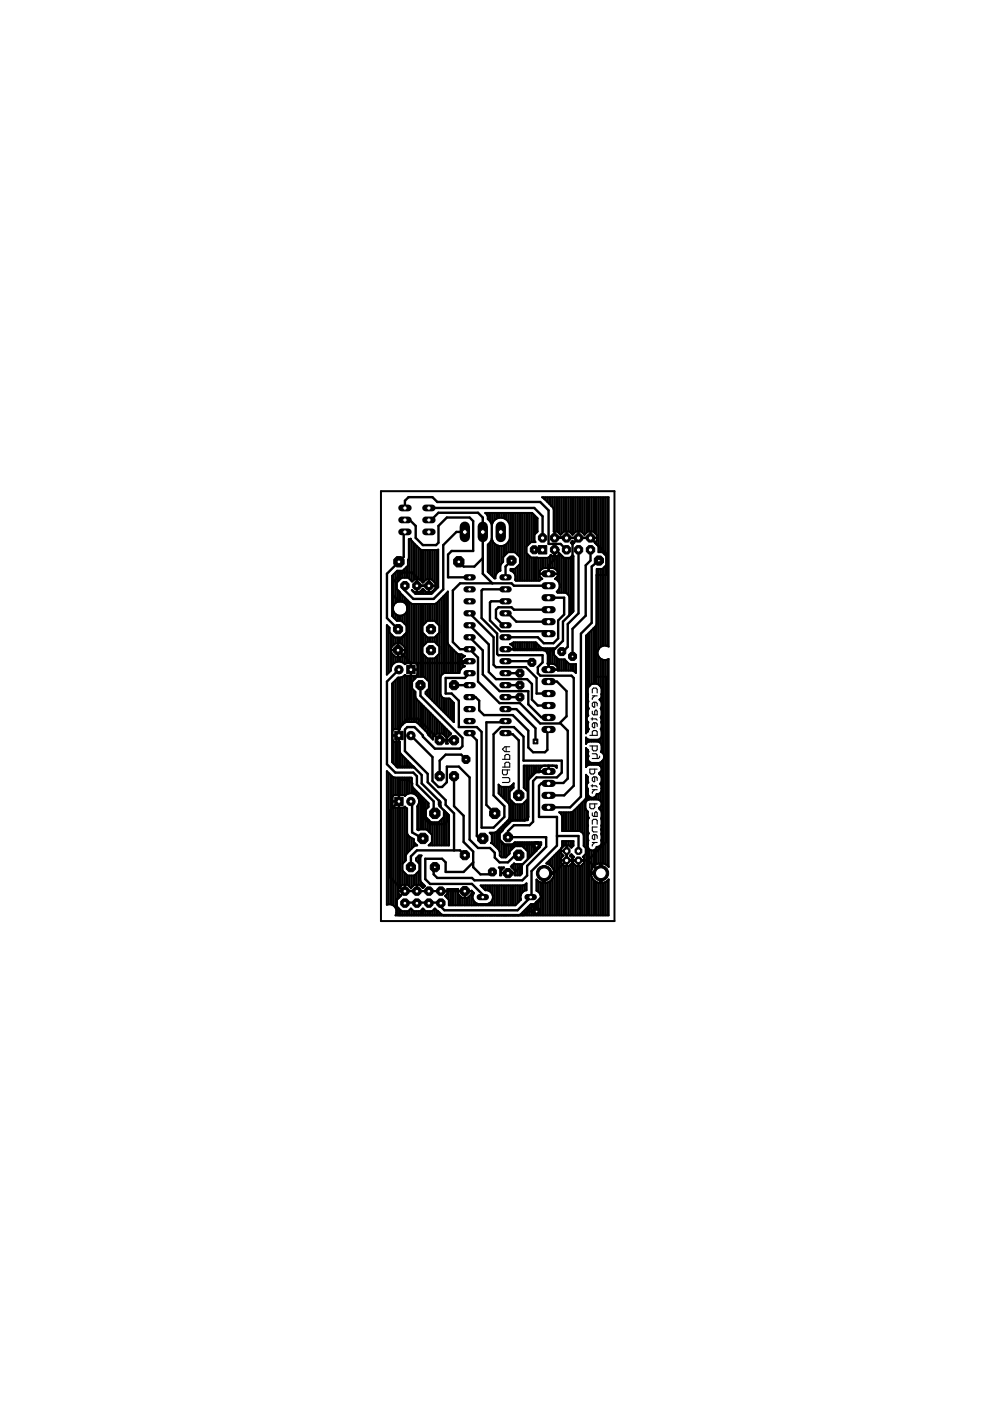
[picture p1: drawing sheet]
<svg xmlns="http://www.w3.org/2000/svg" width="210mm" height="297mm" viewBox="0 0 210 297" stroke-linecap="round" stroke-linejoin="round" font-family="sans-serif">
<g fill="none" stroke="#000" stroke-width=".23">
<path d="M107.3 158.3v1.1M108.1 158.3h-1.1l-.5 .6 .5 .5h1.1M125.1 155.9h1.5v-.7l-.2-.3h-.6l-.2 .3v.7M125.1 158.2h1.5v.7l-.2 .3h-.6l-.2-.3v-.7M125.3 152.4h1.1l.2 .3M125.6 146.9v-.7l.2-.3h.6l.2 .3v.7M125.6 150.8v.5l.2 .3h.8v-.8l-.2-.3-.3 .3v.8M125.6 152.2v.5M125.6 159.8h.8l.2 .3v.7M125.6 147.5h1M126.1 147.5l-.5 .5v.3M126.1 148.9v1h-.3l-.2-.2v-.6l.2-.2h.6l.2 .2v.6"/>
<path d="M126.1 153.2v1.1h-.3l-.2-.3v-.5l.2-.3h.6l.2 .3v.5M106.5 161h1.6v-.8l-.3-.2h-.5l-.3 .2v.8M106.5 162.6h1.6v-.7l-.3-.3h-.5l-.3 .3v.7M106.5 164.9h1.3l.3 .2v.6l-.3 .2h-1.3M107.6 163.2v.8l-.3 .3h-.5l-.3-.3v-.8h1.6M125.3 166.6h1.1l.2 .3M125.6 166.3v.6M125.6 172.3v.5l.2 .3h.8v-.8l-.2-.2-.3 .2v.8M125.6 174.8v-.8l.2-.3h.6l.2 .3v.8M125.6 167.4h1M125.6 178.6h1M126.1 164.7v1h-.3l-.2-.2v-.5l.2-.3h.6l.2 .3v.5"/>
<path d="M126.1 167.4l-.5 .6v.2M126.1 177v1h-.3l-.2-.2v-.6l.2-.2h.6l.2 .2v.6M126.1 178.6l-.5 .5v.3M126.1 163.1v.8l-.3 .2h-.5l-.2-.2v-.8h1.5M126.1 170.4v.8l-.3 .3h-.5l-.2-.3v-.8h1.5M126.6 175.3h-1v.8l.2 .3h.8M127.1 160.3v.3l-.2 .2h-1.3"/>
</g>
<g fill="none" stroke="#000" stroke-width=".42">
<path d="M80.8 104.1h49.5v91.2h-49.5zM86.5 119.9l-1.1 1.1h-1.2M86.8 114.3v8.5M87.2 114.6v8.5M87.6 115v8.1M88 115.4v7.5M88.3 115.7v7.2M88.7 116.1v6.8M89.1 116.5v6.5M89.5 116.6l3.4-.1v8l-1.4 1.4h-3.4l-.7-.8 .4 .4h1.2l.7-.7 .7 .7h1.1l.8-.7v-1.2l-.8-.7h-1.1l-.7 .6-.7-.6h-1.2l-.4 .4-.8-.8h-1.4l-1 1v1.4l2.8 3 .4 .2h4.8l.4-.2 2.4-2.5v10.9l.1 .4 1.8 1.9M89.5 116.6l-.4-.1-1.9-1.9-.1-.4-.4 .1-.2 8.2M89.5 116.6v6.8"/>
<path d="M89.9 116.6v6.8M90.2 116.6v6.4M90.6 116.6v6.3M91 116.6v9.3M91.3 116.6v6.3M91.7 116.6v6.5M92.1 116.6v6.8M92.5 116.6v8.4M92.8 116.6v8M103 108.8h9.8l1.2 1.1v2.8l-.7 .6v1.4l.2 .2h-.9l-1 1v1.4l1 .9 3.5 .1M103 108.8l.3 .3 .1 .9 .6 .6 .3 .7M103 108.8h.1"/>
<path d="M103.3 108.8v.5M103.7 108.8v1.5M103.7 115.2v6.3M104.1 108.8v2M104.1 114.7v7.2M104.3 111.3a1.94 1.94 0 0 1 1.9-1.6 1.94 1.94 0 0 1 1.9 1.6v2.9a1.94 1.94 0 0 1-1.9 1.6 1.94 1.94 0 0 1-1.9-1.6M104.3 111.3v2.9M104.3 114.2l-.3 .7-.6 .6v5.7l1.4 1.4h.3a1.46 1.46 0 0 1 1-1.6v-1.1l.6-.8v-3.4M104.5 108.8v2M104.5 114.7v7.5M104.8 108.8v1.5M104.8 115.2v7.4"/>
<path d="M105.2 108.8v1.2M105.2 115.5v6.3M105.6 108.8v1.1M105.6 115.7v5.6M105.9 108.8v1M105.9 115.8v5.3M106.3 108.8v1M106.3 115.8v3.7M106.7 118.1l1-1h1.5l1 1v1.5l-1 1h-1v.4l.9 .6 .2 .5M106.7 108.8v1M107.1 108.8v1.2M107.1 115.5v2.2"/>
<path d="M107.4 108.8v1.5M107.4 115.3v2M107.8 108.8v1.9M107.8 114.9v2.2M108.2 108.8v8.3M108.6 108.8v8.3M108.9 108.8v8.3M109.3 108.8v8.4M109.7 108.8v8.8M110.1 108.8v9.2M110.1 119.8v3.3M110.4 108.8v14.3"/>
<path d="M110.8 108.8v14.3M111.2 108.8v14.3M111.6 108.8v14.3M111.9 108.8v6.8M111.9 117.6v5.5M112.3 108.8v6.4M112.3 117.9v5.2M112.7 108.8v6.1M112.7 118.2v4.9M113.1 109v5.9M113.1 118.2v4.9M113.4 109.3v3.9"/>
<path d="M113.4 114.8v.1M113.4 118.2v4.9M113.8 109.7v3.2M113.8 118.2v4.9M114.2 118.3v4.8M114.6 118.3v2.7M114.9 118.3v2.3M115.3 105.4v.3M115.3 118.3v2.2M115.4 105.8h.1M115.7 105.4v.6M115.7 118.3v2.1"/>
<path d="M116.1 105.4v1M116.1 118.3v2.1M116.4 105.4v1.4M116.4 118.1v2.3M116.8 105.4v1.8M116.8 117.7v2.7M116.9 107.3h.1M117.2 105.4v2.1M117.2 117.9v2.5M117.6 105.4v8.6h9v-.5l-.8-.8h-1.1M117.6 112.7h-.2v-4.7l-.2-.4-2.3-2.2h14.2v31.7a1.54 1.54 0 0 0-2.4 1.3 1.54 1.54 0 0 0 2.4 1.3v44.1l-.7-.6-.8-.2M117.6 117.9h-.6l-.2-.3-.4 .6-.3 .1"/>
<path d="M117.6 112.7h.6l.7 .7 .7-.7h.5v1.4h-2.5zM117.9 105.4v7.3M117.9 114v.1M117.9 116.5v.1M117.9 117.9v2.9M118.3 105.4v7.4M118.3 114v.1M118.3 116.5v.1M118.3 117.8v5.4M118.7 105.4v7.8M118.7 114v.1M118.7 117.5v8.2"/>
<path d="M119 105.4v7.8M119 114v.1M119 117.9v7.8M119.4 118.3l-.8-.8-.4 .4h-.6v-1.4h.8l-.8 .1v3.9M119.4 118.3h1.4l.6-.6 .2 .2v11.7l-.9 .9v-4l-.2-.4M119.4 105.4v7.4M119.4 114v.1M119.4 118.3v7.4M119.8 105.4v7.3M119.8 114v.1M119.8 118.3v7.4M120.2 105.4v8.7h6.4v.5l-.5 .5 .8 .8"/>
<path d="M120.2 118.3v7.5M120.2 112.7h.5l.7 .7 .7-.7h1.1l.7 .7 .8-.7M120.5 105.4v7.3M120.5 114v.1M120.5 118.3v7.9M120.9 105.4v7.5M120.9 114v.1M120.9 118.2v12.1M121.3 105.4v7.9M121.3 114v.1M121.3 114.8v.5M121.3 117.8v12.1"/>
<path d="M121.4 114.7l.4 .4-.4 .3-.4-.3zM121.7 105.4v7.7M121.7 114v.1M121.7 114.9v.3M122 105.4v7.4M122 114v.1M122.4 105.4v7.3M122.4 114v.1M122.6 112.7v1.4M122.7 112.7v1.4M122.8 105.4v7.3M122.8 114v.1"/>
<path d="M123.2 105.4v7.3M123.2 114v.1M123.5 105.4v7.6M123.5 114v.1M123.9 105.4v8M123.9 114v.1M124.3 105.4v7.7M124.3 114v.1M124.7 105.4v7.3M124.7 114v.1M125 105.4v7.3M125 114v.1"/>
<path d="M125.2 112.7v1.4M125.4 105.4v7.3M125.4 114v.1M125.8 105.4v7.3M125.8 114v.1M126.2 105.4v7.7M126.2 114v.1M126.2 115v.1M126.5 105.4v8.1M126.5 114v.1M126.5 114.6v.9M126.9 105.4v11.7h.8l1.1 1v1.5l-1.1 1h-1.2v24.4"/>
<path d="M127.3 105.4v11.7M127.7 105.4v11.7M128 105.4v12M128.4 105.4v12.4M128.4 120v16.9M128.5 117.3v4.6h-2v21.6h2v35M128.8 105.4v31.6M82.4 132.9v9.8M82.7 134.2v8.1M83 137.8h2.8M83.1 134.6v2.5M83.1 138.6v2.5"/>
<path d="M83.5 121.7v6.6M83.5 129.7v1.3M83.5 135v1.7M83.5 138.9v1.8M83.9 121.3v6.5M83.9 130.2v1.1M83.9 135.2v1.2M83.9 139.3v1.1M84.2 121l-1.1 1.1v8.5l1 1h1l1.1 1.1v1.4l-1.1 1.1h-1.4l-1.1-1.1v-1l-.6-.6v10.5l.9-.8a1.68 1.68 0 0 1 1.3-1.9M84.2 121v2.4M84.2 125v2.6M84.2 130.4v1.2"/>
<path d="M84.2 135.2v1.2M84.2 139.3v1M84.4 136.4v2.9M84.6 121v2M84.6 125.3v2.2M84.6 130.5v1.1M84.6 135.2v1.2M84.6 139.3v1M85 136.4l.8 .8v1.2l-.8 .9M85 136.4h-1.2l-.8 .8v1.2l.8 .9h1.2M85 121v1.7M85 125.8v1.7"/>
<path d="M85 130.5v1.1M85 135.2v1.2M85 139.3v1M85.3 121v1.5M85.3 126.2v1.4M85.3 130.5v1.3M85.3 135v1.8M85.3 138.9v1.5M85.7 127.7a1.55 1.55 0 0 0-2.4 1.3 1.55 1.55 0 0 0 2.4 1.3M85.7 127.7a1.56 1.56 0 0 1 0 2.6M85.7 120.7v1.8M85.7 126.6v1.2"/>
<path d="M85.7 130.3v1.9M85.7 134.6v2.6M85.7 138.5v2.2M86.1 120.3v2.2M86.1 127v1.1M86.1 129.9v2.7M86.1 134.2v6.4M86.5 127.3v13.3M86.8 127.7v12.9M87.2 128v12.6M87.6 125.3v.1M87.6 128.1v12.5"/>
<path d="M88 125.5v.3M88 128.1v12.5M88.3 125.5v.4M88.3 128.1v12.7M88.4 122.9v2.6M88.4 124.2h3.9M88.7 125.5v.4M88.7 128.1v15.4M89.1 125.4v.5M89.1 128.1v15.4M89.5 125v.9M89.5 128.1v15.4"/>
<path d="M89.9 125v.9M89.9 128.1v4.3M89.9 134.4v2.5M89.9 138.8v4.7M90.2 125.4v.5M90.2 128.1v3.9M90.2 134.7v1.8M90.2 139.2v4.6M90.6 125.5v.4M90.6 128.1v3.6M90.6 135.1v1M90.6 139.6v4.6"/>
<path d="M91 128.1v3.5M91 135.2v.9M91 139.6v8.2M91.3 125.5v.4M91.3 128.1v3.5M91.3 135.2v.9M91.3 139.6v8.6M91.7 125.3v.4M91.7 128.1v3.5M91.7 135.2v.9M91.7 139.6v9M92.1 124.9v.4"/>
<path d="M92.1 128.1v3.5M92.1 135.2v.9M92.1 139.6v9.4M92.5 127.9v4.1M92.5 134.8v1.6M92.5 139.3v10.1M92.8 127.6v4.8M92.8 134.5v2.3M92.8 138.9v10.8M93.2 127.2v22.9M93.6 126.9v16.2M94 126.5v16.3"/>
<path d="M94.3 126.1v16.6M94.7 125.7v17M95.1 136.7v6M95.5 137.1v5.6M95.8 137.5v5.2M96.2 137.8v4.9M96.6 138.2v4.5M96.9 138.6l.4 .1M97 138.6v4.1M97.3 138.7h.6l.2 .2M97.3 138.7v4M97.7 138.7v3.1"/>
<path d="M98.1 138.9l.5 .2a1.13 1.13 0 0 0-.8 1 1.13 1.13 0 0 0 .7 1.1M98.1 138.9v.5M98.5 139.1v.1M107.2 137.6h1.8M108.2 136.6l.4 .2M108.2 136.6l.7-.4h4.7l1.1 1.1 .4 .2h2.4v1.3l.9 1h1.3M108.2 136.6h.1M108.6 136.8l.3 .4v.7h6.4l.4 .1M108.6 120.6v.5M108.6 136.4v.4M108.9 120.6v.8M108.9 136.2v1.3"/>
<path d="M109.3 122.7l-.1 .2 .2 .2h5l.5-.4M109.3 120.5v2.5M109.3 136.2v1.7M109.7 120.1v3M109.7 136.2v1.7M110.1 136.2v1.7M110.4 136.2v1.7M110.8 136.2v1.7M111.2 136.2v1.7M111.6 136.2v1.7M111.9 136.2v1.7M112.3 136.2v1.7"/>
<path d="M112.7 136.2v1.7M113.1 136.2v1.7M113.4 136.2v1.7M113.8 136.4v1.5M114.2 136.8v1.1M114.6 121.6v.1M114.6 122.3v.7M114.6 137.1v.8M114.9 120.6l-.4 .4-.2 .6h4M114.9 121.6v.1M114.9 122.7h.1M114.9 137.4v.5"/>
<path d="M115.3 120.5l1-.1v1.3h-2l.2 .6 .4 .4M115.3 120.5l-.4 .1M115.3 121.6v.1M115.3 137.5v.4M115.7 138l.4 .7v2h.2v1.3h-1.2l3.2-.1a1.23 1.23 0 0 0-1.1-1.2M115.7 121.6v.1M115.7 137.5v.5M116.1 121.6v.1M116.1 137.5v1.1M116.4 121.6v.1M116.4 137.5v3.2M116.8 121.6v.1"/>
<path d="M116.8 137.5v3.2M117.2 120.4h-.8v1.3h1.9M117.2 120.4a1.19 1.19 0 0 1 1.1 1.2M117.2 121.6v.1M117.2 137.5v3.2M117.6 121.6v.1M117.6 138.9v1.9M117.9 121.6v.1M117.9 122.5v.3M117.9 139.3v1.8M118.3 125.2v.5M118.3 139.7v2.5"/>
<path d="M118.3 121.8l-.2 .5-.4 .4 .7 .6 .3 .6M118.7 124.5l-.7 1 .2 .2h1.6l.7 .4M118.7 139.8v2.4M119 139.8v2.4M119.4 139.8v2.4M119.7 139.8h.1M119.7 139.8l1 1h1.4M119.8 139.9v2.3M124.3 134.7v20.7M124.7 134.4v17.4M125 134v11.4M125.4 133.6v11.5"/>
<path d="M125.8 133.2v11.8M126.2 132.9v12.1M126.5 132.3l-.1 .4-2.2 2.1v20.7l.5-.4v-2M126.9 120.6v17.1M126.9 139.1v6M127.3 120.6v16.6M127.3 139.6v5.9M127.7 120.6v16.4M127.7 139.8v19.7M128 120.3v16.6M128 139.9v43.2M128.4 139.9v43.4"/>
<path d="M128.8 139.8v43.7M83.2 155.9h1.4M83.5 144.6v10M83.5 157.2v4.7M83.9 144.2v10.4M83.9 157.3v5M84.2 143.8v10.8M84.2 157.3v5.4M84.2 140.3h.7l1 .5 .3-.2h1.9l.3 .2v2.3l-.3 .2h-2M84.6 143.7v19M85 154.1l.8-.9 .3-.1h2l.4 .1 2.1 2.1 .1 .4M85 143.6v10.4"/>
<path d="M85 159.9v2.8M85.3 143.5v10.1M85.7 143.2v10.1M86.1 143.3l-.2-.2-1 .6h-.5l-1.3 1.2v16.7l1.2 1.1 3.6 .1-2.9-3-.2-.4v-2.1l-1.3-.1-.2-.2v-2.1l.4-.3h1.1l.2-.5M86.1 143.3v9.8M86.5 143.3v9.8M86.8 143.3v9.8M87.1 140.6v2.7M87.1 142h1.4M87.2 143.3v9.8M87.6 143.3v1M87.6 146.2v6.9"/>
<path d="M88 143.3v.6M88 146.6v6.5M88.3 143.2v.4M88.3 148.3v4.9M88.7 148.6v4.9M89.1 149v4.9M89.5 149.4v4.8M89.9 149.8v4.8M90.2 150.1v4.9M90.6 146.3v1.2M90.6 150.5v4.9M90.7 155.7h.1"/>
<path d="M90.9 144.5l-1-1h-1.5l-1 1v1.5l.7 .7v1.1l.2 .4 7.4 7.4-.9 .8v1.1l.2 .1h-.5l.1-1.2-.8-.9h-1.2l-.8 .9v.4l-1.1-1.1M91 150.9v5.1M91.3 151.2v5.2M91.7 151.6v5.1M92.1 152v4.1M92.5 152.4v3.3M92.8 152.7v2.8M93.2 153.1v3.9h1.4M93.6 147.7v2.8M93.6 153.5v2M94 148v2.9M94 153.9v1.8"/>
<path d="M94.3 148.1v3.1M94.3 154.2v1.9M94.7 148.1v3.5M94.7 154.6v3M94.8 157h1.5M95.1 148.1v3.9M95.1 155v1.1M95.5 148.3v4.1M95.5 155.4v.3M95.8 148.6v4.1M97.8 140.2h1.8M98.1 141.5l-.4 .4-.3 .8h-3.1l-.7 .4-.2 .4v3.8l.2 .4 .7 .4h1l.9 .9v4.1l-6-6v-.4l.7-.7"/>
<path d="M98.1 140.9v.6M98.5 141.2l.1 .1-.5 .2M98.5 141.2v.1M115.3 141.9v.1M115.7 141.9v.1M116.1 141.9v.1M116.4 141.9v.1M116.8 141.9v.1M117.2 140.7h-.8v1.3h1.9M117.2 141.9v.1M117.6 141.9v.1M117.9 141.9v.1"/>
<path d="M120.2 140.3v1.9M120.5 140.7v1.5M120.9 140.8v1.4M121.3 140.8v1.4M121.7 140.8v1.5M122 140.8v1.8M122.1 140.8v1.9l-.7-.5h-3.1v-.1M124.3 156.5v1.1M124.3 158.7v3.8M124.7 151.5v.2a.9 .9 0 0 0 0 1.4v.2M124.7 159.1v.5M124.7 160l.1 .3-.1 .4"/>
<path d="M124.7 147.1v.2M124.7 147.7v.1M124.7 148.5v.5M124.7 149.8l.1 .4-.1 .4M124.7 154.2l.1 .4-.1 .4M124.7 156.8v.5M125 156.8v.4M125.1 145.4l-.4 .6M125.4 156.8v.4M125.8 156.8v.4M126.2 156.8v.4M126.5 145a1.59 1.59 0 0 1 1 1v1.2a.95 .95 0 0 1-.4 1.1v.1a1.47 1.47 0 0 1 .3 1.8l.1 .4v1.1l-.1 .4 .1 .4v1.7l-.1 .4 .1 .4v1.1l-.1 .3-.6 .4h-1.9l-.7-.4v1.3l.7-.5h1.9l.3 .2 .4 .6-.1 1.4 .3 .1"/>
<path d="M126.5 156.8v.4M126.5 145h-.9l-.5 .4M126.9 156.8v.5M127.3 148.2v.3M127.3 156.6v.9M127.7 159.5l.4 .6M82.4 163.8v27.9M82.7 164.2v27.5M83.1 164.6v27.2M83.2 169.9h1.4M83.5 164.8v3.8M83.5 171.2v20.8"/>
<path d="M83.9 164.9v3.7M83.9 171.2v21.2M84.2 164.9v3.7M84.2 171.2v19.5M84.6 164.9v23.4M85 164.9v3.7M85 171.2v16.7M85.3 160.2v2.5M85.3 164.9v3.7M85.3 171.2v16.4M85.7 160.6v2.1M85.7 164.9v3.7"/>
<path d="M85.7 171.2v11.6M85.9 171l.4 .4v5.2l.2 .5M85.9 171.1l-.4 .1h-1.8l-.5-.4v-1.8l.2-.4h2.1l.4 .2a1.71 1.71 0 0 1 2.4-.2 1.71 1.71 0 0 1 .2 2.4v4.9l.2 .1M85.9 171v.1M86.1 161v1.7M86.1 164.9v3.6M86.1 171.3v10M86.5 177.1l1.3 .8v.7l.7 .6-.7 .2-1.6 1.6-.1 .4v1l-.8 .7M86.5 161.4v1.3M86.5 164.9v3.4M86.5 177.1v3.6M86.8 161.7v1"/>
<path d="M86.8 164.9v3.3M86.8 177.4v2.9M87.2 162.1v.6M87.2 164.9v3.3M87.2 177.6v2.4M87.6 162.5v.2M87.6 167v1.3M87.6 177.8v1.8M88 167.4v1M88 178.8v.5M88.3 167.8v.9M88.3 179.1v.1"/>
<path d="M88.7 176l.2-.1h1.5l1.2 1.1v1.6l-.7 .6h4.3v-6.3l-1.1-1.1v1.4l-1.1 1.1h-1.6l-1.1-1.1v-1.6l.6-.5v-.8l-3.4-3.4-.2-.3v-1.6l-.1-.1h-3.6l-.4-.2-1.2-1.2v28.3a1.43 1.43 0 0 1 1.8 .6M88.7 168.2v1.1M88.7 170.5v5.5M89.1 168.6v7.3M89.5 168.9v7M89.9 169.3v6.6M90.2 169.7v6.2M90.6 170.1v1.2M90.6 173.5v2.5M91 173.9v2.5M91 179.2h.1M91.3 174.3v2.4"/>
<path d="M91.3 178.8v.4M91.7 174.3v4.9M92.1 174.3v4.9M92.5 174.3v4.9M92.8 174.3v4.9M93 169.7l.4 .4 .1 .9-.5-.4zM93 169.7h.1M93.2 169.9v.9M93.2 174.1v5.1M93.6 173.7v5.5M94 173.4v5.8M94.3 172v7.2"/>
<path d="M94.7 172.4v6.8M95.1 172.8v6.4M104.1 176.6v.2M104.5 176.6v2.3M104.5 178.9l1.3 1.3 .2 .4M104.8 176.6v2.6M105.2 176.4v3.2M105.2 176.4l-.3 .2h-1.1l.5 .4v1.6l-.2 .1 .4 .2M105.6 176.1v3.9M105.9 166.6v1.8M105.9 175.7v1M106.3 166.8v2"/>
<path d="M106.3 175.3v1.1M106.3 178.6v3.1M106.7 166.8v2.4M106.7 174.9v1M106.7 179v2.8M107.1 166.8v2.7M107.1 174.6v.8M107.1 179.3v2.5M107.4 166.8v3.1M107.4 174.2v.8M107.4 179.3v2.3M107.8 173.8l-2.6 2.6"/>
<path d="M107.8 170.3l.2 .4v2.7l-.2 .4M107.8 166.8v3.5M107.8 173.8v.8M107.8 179.3v1.9M108.1 174.4h.1M108.2 166.8v.9M108.2 169.5v4.7M108.2 179.3v1.1M108.6 166.5v.8M108.6 169.9v4.1M108.6 179.2v.8M108.9 170.3v3.6"/>
<path d="M108.9 178.8v.9M109.3 170.5v3.4M109.3 178.6v.8M109.7 170.5v3.4M109.7 178.6v.8M110.1 170.5v3.4M110.1 178.6v.8M110.4 170.5v3.4M110.4 178.6v.8M110.8 170.5v3.4M110.8 178.6v.9M111.2 162.3v4.9"/>
<path d="M111.2 170.1v3.8M111.2 178.6v1.2M111.6 162.3v5.2M111.6 169.7v4.2M111.6 178.6v1.6M111.9 162.3v11.5l-.1 .1h-3l-.4 .2-1.6 1.5-.2 .5-.7 .7v1.4l1.1 1.1h1.4l.7-.7h5.6v.5l-2.8 2.9v-1.5l-1.1-1.1h-1.6l-1.1 1.1v.5l-.8 .8h-.9l-.4-.4-.1-3.1M111.9 178.6v3.3M112.3 162.3v2.5M112.3 178.6v2.9M112.7 162.3v2.1M112.7 178.6v2.6M113.1 162.3v1.7"/>
<path d="M113.1 178.6v2.2M113.4 162.3v1.5M113.4 178.6v1.8M113.8 162.3v1.4M113.8 178.6v1.4M114.2 162.3v1.4M114.2 178.6v1.1M114.3 163.4v.1M114.6 162.3v.6M114.6 163.5v.1M114.6 178.6v.7M114.9 162.5l-.4 .4-.2 .5"/>
<path d="M114.9 162.3v.2M114.9 163.5v.1M115.3 162.3h.1M115.3 163.5v.1M115.5 162.3l-.6 .2M115.7 163.5v.1M116.1 163.5v.1M116.3 162.3v1.3l-2.7 .1-.4 .2-1.1 1.1-.1 .4M116.4 162.3v1.2h-2.1M117.2 162.3l.5 .2 .3 .3v-.5h-7v4.7l.9 .8v1.6l-1.1 1.1h-1.6l-1.1-1.1v-1.6l.8-.8v-.9l-.5 .6-.4 .1h-1.7l-.6-.5v1.9l2.1 2.1M117.6 162.3v.1M117.9 162.3v.4"/>
<path d="M118.7 172.2v.1M119 172.2v.5M119 179.8v.1M119.4 172.2v4M119.4 178.3v1.2M119.8 172.2v4M119.8 178.3v.9M120.2 172.2v4M120.2 178.3v2.1h-1.2v-.5l-3.2 3.2h.3M120.2 179.2h.4l.5 .5 .5-.4v-1h-2.4v1.2l-.2 .4 .7-.7h.4v4.4h-.4l-.7-.7v-.4h2.3v.4l-.7 .7h-.4M120.5 172.2v4M120.5 178.3v.9"/>
<path d="M120.9 172.2v4M120.9 178.3v1.2M121.3 172.1v4.1M121.3 178.3v1.3M121.7 171.9v4.3M122 171.5v4.7M122.4 171.2v5M122.8 170.8v5.4M123.2 170.4v5.9M123.5 170v6.6M123.9 169.7v9.8M124.3 164.4l-.1-.1v4.8l-.1 .4-2.6 2.6-.4 .1h-2.5l.4 .4 .2 .4v3.2h3.7l.4 .2 .4 .6v2.3l.5 .5v1.3l-.6 .6 .2 .2v.5h-1.1v1.2h.4l.7-.7v-.4h-2.3v.4l.7 .7h.4v-1.2h-1.1v-.5l.2-.2-.6-.6-.3 .3 .5 .5v.5h-2.3v-.5l.5-.5-.5-.5v-.4h1.2v13.6"/>
<path d="M124.3 164.4l.4 .4v1.1M124.3 164.4v5.5M124.3 171.7l.4 .4v22M124.3 171.7a2.23 2.23 0 0 1 0-1.8l.6-.4h1.9a.95 .95 0 0 1 .7 .8 .95 .95 0 0 1-.5 1 2.04 2.04 0 0 1 .4 2.2v4.7a.93 .93 0 0 1 0 1 .93 .93 0 0 1-.9 .4v3.6M124.3 171.7v22.4M124.5 164.6v.1M124.5 172h.1M124.7 167.3v2.3M124.7 165.7v.2a.91 .91 0 0 0 0 1.4M124.7 167.3h.1M124.7 167.6v.2M124.7 168.4l.4 .6"/>
<path d="M124.7 161l.4 .6M124.7 173l.1 .4-.1 .4M124.7 174.9v.3M124.7 176.3l.1 .4-.1 .4M124.7 177.9v.5M124.7 178.8v.1M124.7 179.6l.4 .6M124.7 162.2v-3.2l-.5-.4v4l.7-.5h1.9a.95 .95 0 0 1 .7 .8 .95 .95 0 0 1-.5 1 1.82 1.82 0 0 1 .4 2.1l-.2 .2a.87 .87 0 0 1 .3 1 .9 .9 0 0 1-1 1.2v1.1M125 161.6v.5M125 169v.5M125.1 169l.3 .1M125.1 161.6l.3 .2"/>
<path d="M125.4 169.1h.4M125.4 161.8v.3M125.4 169.1v.4M125.8 161.8v.3M125.8 169.1v.4M126.2 161.8v.3M126.2 168.9v.6M126.5 168.4l-.1 .3-.6 .4M126.5 179.6l-.1 .3-.6 .4M126.5 161.8v.3M126.9 161.8v.4M126.9 168.3v1.3"/>
<path d="M126.9 179.5v3.6M127.3 161.7v.7M127.3 163.7v.6M127.3 166.1v.1M127.3 168.1v1.7M127.3 171.1v.6M127.3 179.3v5.6M127.7 161.4l-.1 23.5h-2.3a2.07 2.07 0 0 1 1.9-1.9v4.2a2.08 2.08 0 0 1-1.8-1.4M127.7 161.4l-.6 .4h-1.7M128.1 160.8l-.4 .6M84.2 192.3v1.8M84.5 188.9h10.3"/>
<path d="M84.6 189.6v.7M84.6 192.6v1.5M85 193v1.1M85.3 193.2v.9M85.7 185v2.6M85.7 193.2v.9M85.9 187.6v1.4M86.1 185.4v2.2M86.1 193.2v.9M86.5 185.6v2.1M86.5 193.2v.9M86.8 185.6v2.4"/>
<path d="M86.8 192.9v1.2M87.2 185.6v2.6M87.2 192.7v1.4M87.6 185.6v2.2M87.6 193.1v1M88 185.5v2.1M88 193.2v.9M88.3 181.9v.7M88.3 185.1v2.5M88.3 193.2v.9M88.4 187.6v1.4M88.7 181.5v1.4"/>
<path d="M88.7 184.8v2.8M88.7 193.2v.9M89.1 181.4v6.3M89.1 193.2v.9M89.1 181.9l.3-.5h-.6l-.6 .6v.4l.7 .7v1.5l-1 1h-1.5l-1.1-1M89.1 186.6l.2 .4 .8 .9-.4 .4-.7-.7h-1.2l-.7 .7-.7-.7h-1.1l-.8 .8v1.1l.5 .4-.8 .9v1.4l1 1h1.4l.5-.6 .6 .6h1.4M89.1 193.2l.6-.6 .5 .6h1.4l.6-.6 1.4 1.3 .4 .2M89.5 187.2v.9M89.5 192.8v1.3M89.9 187.6v.5M89.9 192.8v1.3M90.2 193.2v.9"/>
<path d="M90.6 193.2v.9M91 193.2v.9M91.3 193.2v.9M91.7 193.1v1M92.1 192.7v1.4M92.5 192.9v1.2M92.8 193.2v.9M93.2 193.5v.6M93.6 193.9v.2M94 194v.1M94.7 189.6v.7M95.1 188.5v2.2"/>
<path d="M95.5 188.5v3.4M95.8 188.5v3.4M96.2 188.5v3.4M96.6 188.5v3.4M97 188.5v3.4M97.1 188.9h2.9M97.3 189.7v2.2M97.7 190.1v1.8M98.1 190.4v1.5M98.5 190.4v1.5M98.6 188.9v1.5M98.8 190.4v1.5"/>
<path d="M99.2 190.3v1.6M99.6 189.9v2M100.3 189.2v.5M100.3 190.8v1.1M100.7 191.3v.6M101.1 191.5v.4M101.5 191.7v.2M101.8 191.7v.2M102.2 187.7v.3M102.2 191.7v.2M102.6 187.7v.7M102.6 191.7v.2"/>
<path d="M103 187.7v1M103 191.7v.2M103.3 188.7h-.4l-1-1h9.1l.6-.4v1.4M103.3 191.7h-1.9a1.5 1.5 0 0 1-.9-2.4l-.5-.5-.1 3.1M103.3 188.7a1.5 1.5 0 0 1 1.2 1.5 1.5 1.5 0 0 1-1.2 1.5M103.3 187.7v1M103.3 191.7v.2M103.7 187.7v1.2M103.7 191.5v.4M104.1 187.7v1.5M104.1 191.2v.7M104.5 187.7v2.1"/>
<path d="M104.5 190.6v1.3M104.8 187.7v4.2M105.2 187.7v4.2M105.6 187.7v4.2M105.7 183.9h1.2l-.6 .6v1.1h-.3v-1.4zM105.9 183.9v.2M105.9 187.7v4.2M106.3 185.1h2.8M106.3 183.9v.6M106.3 187.7v4.2M106.7 183.9v.2M106.7 187.7v4.2"/>
<path d="M107.1 187.7v4.2M107.4 187.7v4.2M107.8 187.7v4.2M108.2 187.7v4.2M108.3 183.7l.7-.7 .2 .2h1.5v2l-.4 .4h-1.2v-1.1zM108.6 183.5v.5M108.6 187.7v4.2M108.9 183.1v1.3M108.9 187.7v4.2M109.3 183.2v2.4M109.3 187.7v4.2M109.7 183.2v2.4"/>
<path d="M109.7 187.7v3.8M110.1 183.2v2.4M110.1 187.7v3.5M110.1 194v.1M110.4 183.2v2.2M110.4 187.7v2.1M110.4 190.6v.2M110.4 193.8v.3M110.8 187.7v1.5M110.8 193.4v.7M111.2 187.6v1.3M111.2 193v1.1"/>
<path d="M111.6 188.7a1.45 1.45 0 0 0-1.1 2l-1.2 1.2h-14.1v-1.1l-.8-.9 .4-.4v-1h2.3v1l.9 .9h1.1l.9-.9M111.6 187.3v1.4M111.6 192.7v1.4M111.9 192.3v1.8M112.3 191.9v2.2M112.7 191.7v2.4M113.1 191.7v2.4M113.4 191.7v2.4M113.8 186.5l-.1 2.3a1.49 1.49 0 0 1 1 1.6 1.49 1.49 0 0 1-1.2 1.3h-1l-2.2 2.2-.4 .2M113.8 186.5l.4 .4M113.8 186.5v2.4M113.8 191.5v2.6"/>
<path d="M114.2 186.9v2.2M114.2 191.3v2.8M114.2 186.9l1 .3v-1.9h2.3a2.16 2.16 0 0 1-1.4 1.8M114.6 187.1v2.6M114.6 190.7v3.4M114.9 187.2v6.9M115.3 185.3v8.8M115.7 184.9v.4M115.7 187.2v6.9M116.1 183.1l.7 .4M116.1 182.8v.3M116.1 184.9v.4"/>
<path d="M116.1 187.1v7M116.4 182.5v.8M116.4 184.9v.4M116.4 187v7.1M116.8 183.5l.5 .7 .2 .7h-1.9v2.3l.5-.1M116.8 182.1v1.5M116.8 184.9v.4M116.8 186.7v7.4M117.2 181.7v2.3M117.2 184.9v.4M117.2 186.2v7.9M117.6 181.3v12.8"/>
<path d="M117.9 181v13.1M118.3 180.6v13.5M118.7 180.2v13.9M119 180.4v.1M119 181v.8M119 182.4v.1M119 183v11.1M119.4 180.4v.1M119.4 181.4v.1M119.4 182.4v.1M119.4 183.4v10.7M119.8 180.4v.1"/>
<path d="M119.8 182.4v.1M119.8 183.6v10.5M120.5 182.4v.1M120.5 183.6v10.5M120.9 181.3v.2M120.9 182.4v.1M120.9 183.3v10.8M121.3 181.3v.6M121.3 182.4v.1M121.3 182.9v11.2M121.7 181.6v.1M121.7 182.4v.1"/>
<path d="M121.7 183.1v11M122 182.4v.1M122 183.5v10.6M122.4 182.4v.1M122.4 183.6v10.5M122.8 182.4v.1M122.8 183.6v10.5M123.2 182.4v.1M123.2 183.6v10.5M123.5 182.4v.1M123.5 183.2v10.9M123.9 181.3v12.8"/>
<path d="M125 180.2v13.9M125.1 180.2l.3 .1M125.4 180.3h.4M125.4 185.8l-.1-.5h2.3l.1 8.8M125.4 180.3v4.1M125.4 184.9v.4M125.4 185.8v8.3M125.8 180.3v3.5M125.8 184.9v.4M125.8 186.5v7.6M126.2 180.1v3.3M126.2 184.9v.4"/>
<path d="M126.2 186.8v7.3M126.5 184.9v.4M126.5 187v7.1M126.9 184.9v.4M126.9 187.2v6.9M127.3 185.3v8.8M128 187.2v6.9M128.4 187v7.1M128.8 186.8v7.3M128.8 186.7l.3-.2v7.6h-45.2l.2-.6v-.5l-.3-.6M128.8 186.7l-1.2 .5"/>
<circle cx="91.4" cy="137.8" r="1.93"/>
<circle cx="91.4" cy="133.4" r="1.93"/>
</g>
<g fill="none" stroke="#000" stroke-width=".25">
<path d="M84.6 118.9v.3M85.7 112.8h.2M90.9 110.2l.1 .1M117.6 116.6h-.1M120 113.9l.1 .1M125.2 114l.1 .8M85.7 124.2h.2M90.9 124.2h.1M107.2 124.9l-.2 .2M115.9 134l.4 .3M99.7 144.8l-.1 .5M116.1 152.1h.2"/>
<path d="M116.3 142h-.2M116.4 166l-.3 .2M85.7 188.9h.2M85.9 188.9l-.2 .2M86 188.9h-.1M86 191.4l-.1 .1M88.2 188.9h5.3M88.2 191.4h.3M90.8 191.4h.2M93.3 191.4h.2M112.7 190l-1.4 1.4M115.4 185.1l-.2 .1"/>
</g>
<g fill="none" stroke="#000" stroke-width=".51">
<path d="M84.6 119.1l-2.6 2.5v9.4l2.4 2.4M85.9 107.7v-1.5l.7-.8h5.1l1 1h21.8l1.8 1.8v7.1h2.6l1.2 1.3M85.9 110.2h1l1.2 1.3v2.5l1.6 1.6h2.8l.5-.5v-3.6l1.7-1.8h4.9l.7 .8v6.3h-4.5l-.8 .8v4.8h4.6M85.9 112.8l-.3 .2v5.1l-.8 .8h-.2M90.9 107.7h22.4l1.7 1.8v4.5M91 110.3h.4l1.6-1.6h8.3l1.1 1v11.9l2 2.1M98.6 112.8h-1.8l-2.8 2.8v9.3l-2.1 2.1h-4.3l-1.9-1.9v-.9M102.4 118.3l-1.8 1.8h-2.3l-1-1M108.5 118.9l-1.3 1.2v2.3M113.3 116.6h1.7M120 113.9h-2.3l-.1 .1M120.1 114h5.1l3.3 3.3"/>
<path d="M121.3 118.2l.1 .1v11.5l-2 2v4.1l-1.8 1.7h-10.4M122.7 114l-1.3 1.3v2.8l-.3 .2h-1.5l-1.8-1.7h-.2v2l-1.2 1.2-.1 1.8M122.7 116.6v13.4l-2.3 2.3v4.8l-1 1.1h-.3M125.2 116.6v2.3l-1 1v10.6l-2.8 2.8v5.9M127 118.9l-1.5 1.2v12l-2.3 2.2v34.6l-2.3 2.3h-4.6M90.9 124.2h-2.5v-1.8l-1-1h-2.1l-2 2v2.8l1.3 1.3h1.8v6.6l-2 2v1.7l2.7 2.8M99.6 130l5 5.1v5.8l.6 .6h6.3l2.3 2.2v3.3h2.5M99.6 135.1l2.8 2.8v5.1l3.5 3.5h6.1v2.8l2.7 2.8h1.4M99.6 132.6l4 4v5.9l1.6 1.5h6.6l1 1v3.3l1.2 1.3h2.3M107.2 124.9h-4.8l-.3 .3v5.8l3.3 3.3v4.4l.3 .2h9.3v1.5l-1 1.1v1.2l.6 .6h6.6l.4 .4v22.9l-2 2h-3.3M107.2 127.5h-3.1l-.2 .2v3.9l2.3 2.2h9.6l.5 .5M107.2 130h.5l1.8 1.8h6.8"/>
<path d="M116.3 124.2h-7.3l-.5-.5h-11l-1.5 1.5v10.9l1.5 1.5h2.1l1.7 1.8v5.1l4.6 4.6h4.3l4.3 4.3h4.1M116.3 129.3h-7.3l-.5-.5h-2.8l-.5 .5v1.7l1.5 1.6h.5M116.3 126.7h3.3v3.6l-1.3 1.3v3.8l-1 1h-2l-1.3-1.3h-6.8M117.1 137.6l-.8 .8v3.6M84.6 142l-2.6 2.5v17.5l1.8 1.8h3.8l.8 .8v1.7l3.5 3.6v2.3h.3v.2M87.1 140.6v11.8M87.1 155.9l4.6 4.6v5.1l1.3 1.3h.7l1-1.1v-3.3h2.6l2.3 2.3v13.2l1.7 1.8h2.6l1 1v1l1 1h1.8l1.5-1.5h.8M89.2 145.3v2.3l8.8 8.8v1.8l-.5 .5h-5.3l-4.3-4.5h-1.5l-.5 .5v4.5l4.8 4.9v1.7l3.8 3.9v1l1.8 1.7v7.9M96.3 157h-3.1l-4.6-4.6h-2.2l-1.8 1.8v1.7l-.5 .5v6.1h3.5l1.8 1.8v1.8l3.8 3.8v1l1.8 1.8v1.3l-.8 .7h-3l-1-1v-3.3l-2.8-2.8v-1.5l-.8-.8h-2v4.6l-2.1 2v14l3.1 3h.3M96.3 145.3h3.3M99.6 147.8h1.2l.8 .8v2l1 1h6.1l3.3 3.3v3.6l1 1h2.5l.6-.5v-4.1l.2-.2M99.6 140.2l-.4 .4h-12.1"/>
<path d="M99.6 142.7l-1 1h-4.1v3.3h1.3l1.5 1.6v5.6h3.8l1 1v20.3h2.5l2.3-2.3v-2.3l-2.3-2.3v-12.9l1.6-1.5h2.8l2 2v5.1h8.1v2.5l-1 1h-4.3l-.8 .8v8.6l-.7 .8h-3.3l-1.3 1.2v1.3h8.1v2l-4 4.1v2l-1.1 1h-10.1l-.5-.5h-7.4l-.8-.7v-1.3l.3-.2M99.6 155.4l1.5 1.6v20.2l.5 .6h.8M107.2 142.7h3M107.2 150.3h2.3l4 4.1v2.8M107.2 145.3h3M107.2 147.8h3M107.2 140.2h5.3l.3 .2M107.2 155.4l.2 .3h1.3l1.3 1.3v11.6M107.2 152.9l-.3 .2h-3.8v17.6l1.8 1.7M115.1 142h1M116.3 144.5h1.8l2 2v5.4l-1.4 1.4 1.7 1.6v10.2l-1 .9h-3M87.1 169.9v.3l.3 .2v6.1l2.3 1.3"/>
<path d="M96.3 164.6v6.3l2 2.1v5.5l2 2.1v3.3l1.6 1.5h2l.5-.5M98.8 161l-1-1h-3.3l-1.3 1.3v3.3M116.3 163.6h-2.5l-1.8 1.7v7.9l-.7 .8h-2.8l-2.6 2.5v1.5l1 1h6.9v1.3l-4.8 4.8h-1.3M116.3 166.1h-1.5l-.5 .5v6.6h3.8v6.1l-5.4 5.4v5.3M118.1 177.2h4.6l-.1 3.2M128.5 178.5l-3.8 3.9M85.7 189.1l-1.6 1.6v2.8l.5 .5h26.4l.8-.7M86 188.9h2.4M86 191.4l2.4 .1M88.5 191.4l2.4 .1M93.5 188.9h5.1M98.6 181.3l-1.1-1h-9.1l-1.3 1.3v2.3"/>
<path d="M100.3 182.8l-2 2.1h-3.8v-2.1l-.8-.7h-3.5v4.3l1 1h8.9l2.3 2.3v.5M112.5 190.2l-2.8 2.8h-15.5l-.7-.8-.1-.8h-2.4M113.8 191.2l-2 2.1M113.8 191.2v2.1h-2M115.4 185.1l-.4 .4M120.1 182.4l-2.7 2.7h-2.1l-.3 .3v4.5l-1.2 1.3M120.1 180.4v2M120.1 182.4h4.6M124.7 182.4l2.7 2.7"/>
</g>
<path d="M118.7 153.3l-.1 .1" fill="none" stroke="#000" stroke-width=".32"/>
<circle cx="96.3" cy="164.6" r="1.05" fill="#000" stroke="#000" stroke-width=".21"/>
<circle cx="96.3" cy="164.6" r=".4" fill="#fff" stroke="#000" stroke-width=".21"/>
<circle cx="96.3" cy="157" r="1.05" fill="#000" stroke="#000" stroke-width=".21"/>
<circle cx="96.3" cy="157" r=".4" fill="#fff" stroke="#000" stroke-width=".21"/>
<circle cx="98.6" cy="181.3" r="1.05" fill="#000" stroke="#000" stroke-width=".21"/>
<circle cx="98.6" cy="181.3" r=".4" fill="#fff" stroke="#000" stroke-width=".21"/>
<circle cx="98.6" cy="188.9" r="1.05" fill="#000" stroke="#000" stroke-width=".21"/>
<circle cx="98.6" cy="189" r=".4" fill="#fff" stroke="#000" stroke-width=".21"/>
<circle cx="107.7" cy="177.5" r="1.05" fill="#000" stroke="#000" stroke-width=".21"/>
<circle cx="107.7" cy="177.5" r=".4" fill="#fff" stroke="#000" stroke-width=".21"/>
<circle cx="107.7" cy="185.1" r="1.05" fill="#000" stroke="#000" stroke-width=".21"/>
<circle cx="107.7" cy="185.1" r=".4" fill="#fff" stroke="#000" stroke-width=".21"/>
<circle cx="93.2" cy="164.6" r="1.05" fill="#000" stroke="#000" stroke-width=".21"/>
<circle cx="93.2" cy="164.6" r=".4" fill="#fff" stroke="#000" stroke-width=".21"/>
<circle cx="93.2" cy="157" r="1.05" fill="#000" stroke="#000" stroke-width=".21"/>
<circle cx="93.2" cy="157" r=".4" fill="#fff" stroke="#000" stroke-width=".21"/>
<path d="M114.2 115.7h1.7v1.8h-1.7z" fill="#000" stroke="#000" stroke-width=".21"/>
<circle cx="115" cy="116.6" r=".47" fill="#fff" stroke="#000" stroke-width=".21"/>
<circle cx="115" cy="114" r=".96" fill="#000" stroke="#000" stroke-width=".21"/>
<circle cx="115" cy="114.1" r=".47" fill="#fff" stroke="#000" stroke-width=".21"/>
<circle cx="117.6" cy="116.6" r=".96" fill="#000" stroke="#000" stroke-width=".21"/>
<circle cx="117.6" cy="116.6" r=".47" fill="#fff" stroke="#000" stroke-width=".21"/>
<circle cx="117.6" cy="114" r=".96" fill="#000" stroke="#000" stroke-width=".21"/>
<circle cx="117.6" cy="114.1" r=".47" fill="#fff" stroke="#000" stroke-width=".21"/>
<circle cx="120.1" cy="116.6" r=".96" fill="#000" stroke="#000" stroke-width=".21"/>
<circle cx="120.1" cy="116.6" r=".47" fill="#fff" stroke="#000" stroke-width=".21"/>
<circle cx="120.1" cy="114" r=".96" fill="#000" stroke="#000" stroke-width=".21"/>
<circle cx="120.1" cy="114.1" r=".47" fill="#fff" stroke="#000" stroke-width=".21"/>
<circle cx="122.7" cy="116.6" r=".96" fill="#000" stroke="#000" stroke-width=".21"/>
<circle cx="122.7" cy="116.6" r=".47" fill="#fff" stroke="#000" stroke-width=".21"/>
<circle cx="122.7" cy="114" r=".96" fill="#000" stroke="#000" stroke-width=".21"/>
<circle cx="122.7" cy="114.1" r=".47" fill="#fff" stroke="#000" stroke-width=".21"/>
<circle cx="125.2" cy="116.6" r=".96" fill="#000" stroke="#000" stroke-width=".21"/>
<circle cx="125.2" cy="116.6" r=".47" fill="#fff" stroke="#000" stroke-width=".21"/>
<circle cx="125.2" cy="114" r=".96" fill="#000" stroke="#000" stroke-width=".21"/>
<circle cx="125.2" cy="114.1" r=".47" fill="#fff" stroke="#000" stroke-width=".21"/>
<circle cx="87.1" cy="169.9" r=".89" fill="#000" stroke="#000" stroke-width=".21"/>
<circle cx="87.1" cy="169.9" r=".4" fill="#fff" stroke="#000" stroke-width=".21"/>
<path d="M83.7 169h1.8v1.8h-1.8z" fill="#000" stroke="#000" stroke-width=".21"/>
<circle cx="84.6" cy="169.9" r=".4" fill="#fff" stroke="#000" stroke-width=".21"/>
<circle cx="87.1" cy="156" r=".89" fill="#000" stroke="#000" stroke-width=".21"/>
<circle cx="87.1" cy="156" r=".4" fill="#fff" stroke="#000" stroke-width=".21"/>
<path d="M83.7 155h1.8v1.8h-1.8z" fill="#000" stroke="#000" stroke-width=".21"/>
<circle cx="84.6" cy="156" r=".4" fill="#fff" stroke="#000" stroke-width=".21"/>
<circle cx="84.6" cy="142" r=".89" fill="#000" stroke="#000" stroke-width=".21"/>
<circle cx="84.6" cy="142" r=".4" fill="#fff" stroke="#000" stroke-width=".21"/>
<path d="M86.2 141.1h1.8v1.8h-1.8z" fill="#000" stroke="#000" stroke-width=".21"/>
<circle cx="87.1" cy="142" r=".4" fill="#fff" stroke="#000" stroke-width=".21"/>
<path d="M98.9 122.4h1.3" fill="none" stroke="#000" stroke-width="1.3"/>
<circle cx="99.6" cy="122.4" r=".4" fill="#fff" stroke="#000" stroke-width=".21"/>
<path d="M98.9 124.9h1.3" fill="none" stroke="#000" stroke-width="1.3"/>
<circle cx="99.6" cy="125" r=".4" fill="#fff" stroke="#000" stroke-width=".21"/>
<path d="M98.9 127.5h1.3" fill="none" stroke="#000" stroke-width="1.3"/>
<circle cx="99.6" cy="127.5" r=".4" fill="#fff" stroke="#000" stroke-width=".21"/>
<path d="M98.9 130h1.3" fill="none" stroke="#000" stroke-width="1.3"/>
<circle cx="99.6" cy="130" r=".4" fill="#fff" stroke="#000" stroke-width=".21"/>
<path d="M98.9 132.6h1.3" fill="none" stroke="#000" stroke-width="1.3"/>
<circle cx="99.6" cy="132.6" r=".4" fill="#fff" stroke="#000" stroke-width=".21"/>
<path d="M98.9 135.1h1.3" fill="none" stroke="#000" stroke-width="1.3"/>
<circle cx="99.6" cy="135.1" r=".4" fill="#fff" stroke="#000" stroke-width=".21"/>
<path d="M98.9 137.6h1.3" fill="none" stroke="#000" stroke-width="1.3"/>
<circle cx="99.6" cy="137.7" r=".4" fill="#fff" stroke="#000" stroke-width=".21"/>
<path d="M98.9 140.2h1.3" fill="none" stroke="#000" stroke-width="1.3"/>
<circle cx="99.6" cy="140.2" r=".4" fill="#fff" stroke="#000" stroke-width=".21"/>
<path d="M98.9 142.7h1.3" fill="none" stroke="#000" stroke-width="1.3"/>
<circle cx="99.6" cy="142.7" r=".4" fill="#fff" stroke="#000" stroke-width=".21"/>
<path d="M98.9 145.3h1.3" fill="none" stroke="#000" stroke-width="1.3"/>
<circle cx="99.6" cy="145.3" r=".4" fill="#fff" stroke="#000" stroke-width=".21"/>
<path d="M98.9 147.8h1.3" fill="none" stroke="#000" stroke-width="1.3"/>
<circle cx="99.6" cy="147.8" r=".4" fill="#fff" stroke="#000" stroke-width=".21"/>
<path d="M98.9 150.3h1.3" fill="none" stroke="#000" stroke-width="1.3"/>
<circle cx="99.6" cy="150.4" r=".4" fill="#fff" stroke="#000" stroke-width=".21"/>
<path d="M98.9 152.9h1.3" fill="none" stroke="#000" stroke-width="1.3"/>
<circle cx="99.6" cy="152.9" r=".4" fill="#fff" stroke="#000" stroke-width=".21"/>
<path d="M98.9 155.4h1.3" fill="none" stroke="#000" stroke-width="1.3"/>
<circle cx="99.6" cy="155.4" r=".4" fill="#fff" stroke="#000" stroke-width=".21"/>
<path d="M106.5 155.4h1.3" fill="none" stroke="#000" stroke-width="1.3"/>
<circle cx="107.2" cy="155.4" r=".4" fill="#fff" stroke="#000" stroke-width=".21"/>
<path d="M106.5 152.9h1.3" fill="none" stroke="#000" stroke-width="1.3"/>
<circle cx="107.2" cy="152.9" r=".4" fill="#fff" stroke="#000" stroke-width=".21"/>
<path d="M106.5 150.3h1.3" fill="none" stroke="#000" stroke-width="1.3"/>
<circle cx="107.2" cy="150.4" r=".4" fill="#fff" stroke="#000" stroke-width=".21"/>
<path d="M106.5 147.8h1.3" fill="none" stroke="#000" stroke-width="1.3"/>
<circle cx="107.2" cy="147.8" r=".4" fill="#fff" stroke="#000" stroke-width=".21"/>
<path d="M106.5 145.3h1.3" fill="none" stroke="#000" stroke-width="1.3"/>
<circle cx="107.2" cy="145.3" r=".4" fill="#fff" stroke="#000" stroke-width=".21"/>
<path d="M106.5 142.7h1.3" fill="none" stroke="#000" stroke-width="1.3"/>
<circle cx="107.2" cy="142.7" r=".4" fill="#fff" stroke="#000" stroke-width=".21"/>
<path d="M106.5 140.2h1.3" fill="none" stroke="#000" stroke-width="1.3"/>
<circle cx="107.2" cy="140.2" r=".4" fill="#fff" stroke="#000" stroke-width=".21"/>
<path d="M106.5 137.6h1.3" fill="none" stroke="#000" stroke-width="1.3"/>
<circle cx="107.2" cy="137.7" r=".4" fill="#fff" stroke="#000" stroke-width=".21"/>
<path d="M106.5 135.1h1.3" fill="none" stroke="#000" stroke-width="1.3"/>
<circle cx="107.2" cy="135.1" r=".4" fill="#fff" stroke="#000" stroke-width=".21"/>
<path d="M106.5 132.6h1.3" fill="none" stroke="#000" stroke-width="1.3"/>
<circle cx="107.2" cy="132.6" r=".4" fill="#fff" stroke="#000" stroke-width=".21"/>
<path d="M106.5 130h1.3" fill="none" stroke="#000" stroke-width="1.3"/>
<circle cx="107.2" cy="130" r=".4" fill="#fff" stroke="#000" stroke-width=".21"/>
<path d="M106.5 127.5h1.3" fill="none" stroke="#000" stroke-width="1.3"/>
<circle cx="107.2" cy="127.5" r=".4" fill="#fff" stroke="#000" stroke-width=".21"/>
<path d="M106.5 124.9h1.3" fill="none" stroke="#000" stroke-width="1.3"/>
<circle cx="107.2" cy="125" r=".4" fill="#fff" stroke="#000" stroke-width=".21"/>
<path d="M106.5 122.4h1.3" fill="none" stroke="#000" stroke-width="1.3"/>
<circle cx="107.2" cy="122.4" r=".4" fill="#fff" stroke="#000" stroke-width=".21"/>
<path d="M85.2 112.8h1.4" fill="none" stroke="#000" stroke-width="1.4"/>
<circle cx="85.9" cy="112.8" r=".47" fill="#fff" stroke="#000" stroke-width=".21"/>
<path d="M85.2 110.2h1.4" fill="none" stroke="#000" stroke-width="1.4"/>
<circle cx="85.9" cy="110.3" r=".47" fill="#fff" stroke="#000" stroke-width=".21"/>
<path d="M85.2 107.7h1.4" fill="none" stroke="#000" stroke-width="1.4"/>
<circle cx="85.9" cy="107.7" r=".47" fill="#fff" stroke="#000" stroke-width=".21"/>
<path d="M90.2 107.7h1.5" fill="none" stroke="#000" stroke-width="1.4"/>
<circle cx="90.9" cy="107.7" r=".47" fill="#fff" stroke="#000" stroke-width=".21"/>
<path d="M90.2 110.2h1.5" fill="none" stroke="#000" stroke-width="1.4"/>
<circle cx="90.9" cy="110.3" r=".47" fill="#fff" stroke="#000" stroke-width=".21"/>
<path d="M90.2 112.8h1.5" fill="none" stroke="#000" stroke-width="1.4"/>
<circle cx="90.9" cy="112.8" r=".47" fill="#fff" stroke="#000" stroke-width=".21"/>
<circle cx="93.5" cy="191.5" r=".96" fill="#000" stroke="#000" stroke-width=".21"/>
<circle cx="93.5" cy="191.5" r=".4" fill="#fff" stroke="#000" stroke-width=".21"/>
<circle cx="90.9" cy="191.5" r=".96" fill="#000" stroke="#000" stroke-width=".21"/>
<circle cx="90.9" cy="191.5" r=".4" fill="#fff" stroke="#000" stroke-width=".21"/>
<circle cx="88.4" cy="191.5" r=".96" fill="#000" stroke="#000" stroke-width=".21"/>
<circle cx="88.4" cy="191.5" r=".4" fill="#fff" stroke="#000" stroke-width=".21"/>
<circle cx="85.9" cy="191.5" r=".96" fill="#000" stroke="#000" stroke-width=".21"/>
<circle cx="85.9" cy="191.5" r=".4" fill="#fff" stroke="#000" stroke-width=".21"/>
<circle cx="93.5" cy="188.9" r=".96" fill="#000" stroke="#000" stroke-width=".21"/>
<circle cx="93.5" cy="189" r=".4" fill="#fff" stroke="#000" stroke-width=".21"/>
<circle cx="90.9" cy="188.9" r=".96" fill="#000" stroke="#000" stroke-width=".21"/>
<circle cx="90.9" cy="189" r=".4" fill="#fff" stroke="#000" stroke-width=".21"/>
<circle cx="88.4" cy="188.9" r=".96" fill="#000" stroke="#000" stroke-width=".21"/>
<circle cx="88.4" cy="189" r=".4" fill="#fff" stroke="#000" stroke-width=".21"/>
<circle cx="85.9" cy="188.9" r=".96" fill="#000" stroke="#000" stroke-width=".21"/>
<circle cx="85.9" cy="189" r=".4" fill="#fff" stroke="#000" stroke-width=".21"/>
<circle cx="90.9" cy="124.2" r=".96" fill="#000" stroke="#000" stroke-width=".21"/>
<circle cx="90.9" cy="124.2" r=".4" fill="#fff" stroke="#000" stroke-width=".21"/>
<circle cx="88.4" cy="124.2" r=".96" fill="#000" stroke="#000" stroke-width=".21"/>
<circle cx="88.4" cy="124.2" r=".4" fill="#fff" stroke="#000" stroke-width=".21"/>
<circle cx="85.9" cy="124.2" r=".96" fill="#000" stroke="#000" stroke-width=".21"/>
<circle cx="85.9" cy="124.2" r=".4" fill="#fff" stroke="#000" stroke-width=".21"/>
<path d="M115.5 121.6h1.6" fill="none" stroke="#000" stroke-width="1.5"/>
<circle cx="116.3" cy="121.7" r=".51" fill="#fff" stroke="#000" stroke-width=".21"/>
<path d="M115.5 124.2h1.6" fill="none" stroke="#000" stroke-width="1.5"/>
<circle cx="116.3" cy="124.2" r=".51" fill="#fff" stroke="#000" stroke-width=".21"/>
<path d="M115.5 126.7h1.6" fill="none" stroke="#000" stroke-width="1.5"/>
<circle cx="116.3" cy="126.7" r=".51" fill="#fff" stroke="#000" stroke-width=".21"/>
<path d="M115.5 129.3h1.6" fill="none" stroke="#000" stroke-width="1.5"/>
<circle cx="116.3" cy="129.3" r=".51" fill="#fff" stroke="#000" stroke-width=".21"/>
<path d="M115.5 131.8h1.6" fill="none" stroke="#000" stroke-width="1.5"/>
<circle cx="116.3" cy="131.8" r=".51" fill="#fff" stroke="#000" stroke-width=".21"/>
<path d="M115.5 134.3h1.6" fill="none" stroke="#000" stroke-width="1.5"/>
<circle cx="116.3" cy="134.4" r=".51" fill="#fff" stroke="#000" stroke-width=".21"/>
<path d="M115.5 163.6h1.6" fill="none" stroke="#000" stroke-width="1.5"/>
<circle cx="116.3" cy="163.6" r=".51" fill="#fff" stroke="#000" stroke-width=".21"/>
<path d="M115.5 166.1h1.6" fill="none" stroke="#000" stroke-width="1.5"/>
<circle cx="116.3" cy="166.1" r=".51" fill="#fff" stroke="#000" stroke-width=".21"/>
<path d="M115.5 168.6h1.6" fill="none" stroke="#000" stroke-width="1.5"/>
<circle cx="116.3" cy="168.7" r=".51" fill="#fff" stroke="#000" stroke-width=".21"/>
<path d="M115.5 171.2h1.6" fill="none" stroke="#000" stroke-width="1.5"/>
<circle cx="116.3" cy="171.2" r=".51" fill="#fff" stroke="#000" stroke-width=".21"/>
<path d="M115.5 142h1.6" fill="none" stroke="#000" stroke-width="1.5"/>
<circle cx="116.3" cy="142" r=".51" fill="#fff" stroke="#000" stroke-width=".21"/>
<path d="M115.5 144.5h1.6" fill="none" stroke="#000" stroke-width="1.5"/>
<circle cx="116.3" cy="144.5" r=".51" fill="#fff" stroke="#000" stroke-width=".21"/>
<path d="M115.5 147h1.6" fill="none" stroke="#000" stroke-width="1.5"/>
<circle cx="116.3" cy="147.1" r=".51" fill="#fff" stroke="#000" stroke-width=".21"/>
<path d="M115.5 149.6h1.6" fill="none" stroke="#000" stroke-width="1.5"/>
<circle cx="116.3" cy="149.6" r=".51" fill="#fff" stroke="#000" stroke-width=".21"/>
<path d="M115.5 152.1h1.6" fill="none" stroke="#000" stroke-width="1.5"/>
<circle cx="116.3" cy="152.1" r=".51" fill="#fff" stroke="#000" stroke-width=".21"/>
<path d="M115.5 154.7h1.6" fill="none" stroke="#000" stroke-width="1.5"/>
<circle cx="116.3" cy="154.7" r=".51" fill="#fff" stroke="#000" stroke-width=".21"/>
<path d="M111.8 190.2h1.4" fill="none" stroke="#000" stroke-width="1.3"/>
<circle cx="112.5" cy="190.2" r=".4" fill="#fff" stroke="#000" stroke-width=".21"/>
<path d="M101.7 190.2h1.3" fill="none" stroke="#000" stroke-width="1.3"/>
<circle cx="102.4" cy="190.2" r=".4" fill="#fff" stroke="#000" stroke-width=".21"/>
<circle cx="87.1" cy="183.9" r="1.05" fill="#000" stroke="#000" stroke-width=".21"/>
<circle cx="87.1" cy="183.9" r=".3" fill="#fff" stroke="#000" stroke-width=".21"/>
<circle cx="92.2" cy="183.9" r="1.05" fill="#000" stroke="#000" stroke-width=".21"/>
<circle cx="92.2" cy="183.9" r=".3" fill="#fff" stroke="#000" stroke-width=".21"/>
<circle cx="102.4" cy="177.8" r="1.2" fill="#000" stroke="#000" stroke-width=".21"/>
<circle cx="102.4" cy="177.8" r=".4" fill="#fff" stroke="#000" stroke-width=".21"/>
<circle cx="89.7" cy="177.8" r="1.2" fill="#000" stroke="#000" stroke-width=".21"/>
<circle cx="89.7" cy="177.8" r=".4" fill="#fff" stroke="#000" stroke-width=".21"/>
<circle cx="110" cy="168.6" r="1.2" fill="#000" stroke="#000" stroke-width=".21"/>
<circle cx="110" cy="168.7" r=".4" fill="#fff" stroke="#000" stroke-width=".21"/>
<circle cx="110" cy="181.3" r="1.2" fill="#000" stroke="#000" stroke-width=".21"/>
<circle cx="110" cy="181.3" r=".4" fill="#fff" stroke="#000" stroke-width=".21"/>
<circle cx="104.9" cy="172.4" r="1.2" fill="#000" stroke="#000" stroke-width=".21"/>
<circle cx="104.9" cy="172.5" r=".4" fill="#fff" stroke="#000" stroke-width=".21"/>
<circle cx="92.2" cy="172.4" r="1.2" fill="#000" stroke="#000" stroke-width=".21"/>
<circle cx="92.2" cy="172.5" r=".4" fill="#fff" stroke="#000" stroke-width=".21"/>
<circle cx="97.3" cy="119.1" r="1.2" fill="#000" stroke="#000" stroke-width=".21"/>
<circle cx="97.3" cy="119.1" r=".4" fill="#fff" stroke="#000" stroke-width=".21"/>
<circle cx="84.6" cy="119.1" r="1.2" fill="#000" stroke="#000" stroke-width=".21"/>
<circle cx="84.6" cy="119.1" r=".4" fill="#fff" stroke="#000" stroke-width=".21"/>
<path d="M106.2 111.7v2.2" fill="none" stroke="#000" stroke-width="2.2"/>
<circle cx="106.2" cy="112.8" r=".51" fill="#fff" stroke="#000" stroke-width=".21"/>
<path d="M102.4 111.7v2.2" fill="none" stroke="#000" stroke-width="2.2"/>
<circle cx="102.4" cy="112.8" r=".51" fill="#fff" stroke="#000" stroke-width=".21"/>
<path d="M98.6 111.7v2.2" fill="none" stroke="#000" stroke-width="2.2"/>
<circle cx="98.6" cy="112.8" r=".51" fill="#fff" stroke="#000" stroke-width=".21"/>
<circle cx="84.4" cy="133.4" r="1.05" fill="#000" stroke="#000" stroke-width=".21"/>
<circle cx="84.4" cy="133.4" r=".4" fill="#fff" stroke="#000" stroke-width=".21"/>
<circle cx="84.4" cy="137.8" r="1.05" fill="#000" stroke="#000" stroke-width=".21"/>
<circle cx="84.4" cy="137.9" r=".4" fill="#fff" stroke="#000" stroke-width=".21"/>
<circle cx="91.4" cy="137.8" r="1.05" fill="#000" stroke="#000" stroke-width=".21"/>
<circle cx="91.4" cy="137.9" r=".4" fill="#fff" stroke="#000" stroke-width=".21"/>
<circle cx="91.4" cy="133.4" r="1.05" fill="#000" stroke="#000" stroke-width=".21"/>
<circle cx="91.4" cy="133.4" r=".4" fill="#fff" stroke="#000" stroke-width=".21"/>
<circle cx="122.6" cy="180.4" r=".78" fill="#000" stroke="#000" stroke-width=".21"/>
<circle cx="122.6" cy="180.4" r=".47" fill="#fff" stroke="#000" stroke-width=".21"/>
<circle cx="120.1" cy="180.4" r=".78" fill="#000" stroke="#000" stroke-width=".21"/>
<circle cx="120.1" cy="180.4" r=".47" fill="#fff" stroke="#000" stroke-width=".21"/>
<circle cx="120.1" cy="182.4" r=".78" fill="#000" stroke="#000" stroke-width=".21"/>
<circle cx="120.1" cy="182.4" r=".47" fill="#fff" stroke="#000" stroke-width=".21"/>
<circle cx="122.6" cy="182.4" r=".78" fill="#000" stroke="#000" stroke-width=".21"/>
<circle cx="122.6" cy="182.4" r=".47" fill="#fff" stroke="#000" stroke-width=".21"/>
<circle cx="115.4" cy="185.1" r="1.65" fill="#000" stroke="#000" stroke-width=".21"/>
<circle cx="115.4" cy="185.1" r="1.14" fill="#fff" stroke="#000" stroke-width=".21"/>
<circle cx="127.4" cy="185.1" r="1.65" fill="#000" stroke="#000" stroke-width=".21"/>
<circle cx="127.4" cy="185.1" r="1.14" fill="#fff" stroke="#000" stroke-width=".21"/>
<circle cx="113.8" cy="179.3" r=".92" fill="#000" stroke="#000" stroke-width=".21"/>
<circle cx="113.8" cy="179.3" r=".3" fill="#fff" stroke="#000" stroke-width=".21"/>
<circle cx="113.8" cy="193.3" r=".92" fill="#000" stroke="#000" stroke-width=".21"/>
<circle cx="113.8" cy="193.3" r=".3" fill="#fff" stroke="#000" stroke-width=".21"/>
<circle cx="104.4" cy="184.9" r=".92" fill="#000" stroke="#000" stroke-width=".21"/>
<circle cx="104.4" cy="184.9" r=".3" fill="#fff" stroke="#000" stroke-width=".21"/>
<circle cx="108.5" cy="118.9" r="1.05" fill="#000" stroke="#000" stroke-width=".21"/>
<circle cx="108.5" cy="118.9" r=".3" fill="#fff" stroke="#000" stroke-width=".21"/>
<circle cx="127" cy="118.9" r="1.05" fill="#000" stroke="#000" stroke-width=".21"/>
<circle cx="127" cy="118.9" r=".3" fill="#fff" stroke="#000" stroke-width=".21"/>
<circle cx="113.3" cy="116.6" r=".92" fill="#000" stroke="#000" stroke-width=".21"/>
<circle cx="113.3" cy="116.6" r=".3" fill="#fff" stroke="#000" stroke-width=".21"/>
<path d="M113 156.7h1v1h-1z" fill="#000" stroke="#000" stroke-width=".21"/>
<circle cx="113.5" cy="157.2" r=".3" fill="#fff" stroke="#000" stroke-width=".21"/>
<circle cx="110.2" cy="145.3" r=".92" fill="#000" stroke="#000" stroke-width=".21"/>
<circle cx="110.2" cy="145.3" r=".3" fill="#fff" stroke="#000" stroke-width=".21"/>
<circle cx="110.2" cy="147.8" r=".92" fill="#000" stroke="#000" stroke-width=".21"/>
<circle cx="110.2" cy="147.8" r=".3" fill="#fff" stroke="#000" stroke-width=".21"/>
<circle cx="89.2" cy="145.3" r="1.05" fill="#000" stroke="#000" stroke-width=".21"/>
<circle cx="89.2" cy="145.3" r=".3" fill="#fff" stroke="#000" stroke-width=".21"/>
<circle cx="96.3" cy="145.3" r="1.05" fill="#000" stroke="#000" stroke-width=".21"/>
<circle cx="96.3" cy="145.3" r=".3" fill="#fff" stroke="#000" stroke-width=".21"/>
<circle cx="98.8" cy="161" r=".92" fill="#000" stroke="#000" stroke-width=".21"/>
<circle cx="98.8" cy="161" r=".3" fill="#fff" stroke="#000" stroke-width=".21"/>
<circle cx="119.1" cy="138.2" r=".92" fill="#000" stroke="#000" stroke-width=".21"/>
<circle cx="119.1" cy="138.2" r=".3" fill="#fff" stroke="#000" stroke-width=".21"/>
<circle cx="121.4" cy="139.2" r=".92" fill="#000" stroke="#000" stroke-width=".21"/>
<circle cx="121.4" cy="139.2" r=".3" fill="#fff" stroke="#000" stroke-width=".21"/>
<circle cx="112.8" cy="140.4" r=".92" fill="#000" stroke="#000" stroke-width=".21"/>
<circle cx="112.8" cy="140.5" r=".3" fill="#fff" stroke="#000" stroke-width=".21"/>
<circle cx="110.2" cy="142.7" r=".92" fill="#000" stroke="#000" stroke-width=".21"/>
<circle cx="110.2" cy="142.7" r=".3" fill="#fff" stroke="#000" stroke-width=".21"/>
</svg>
